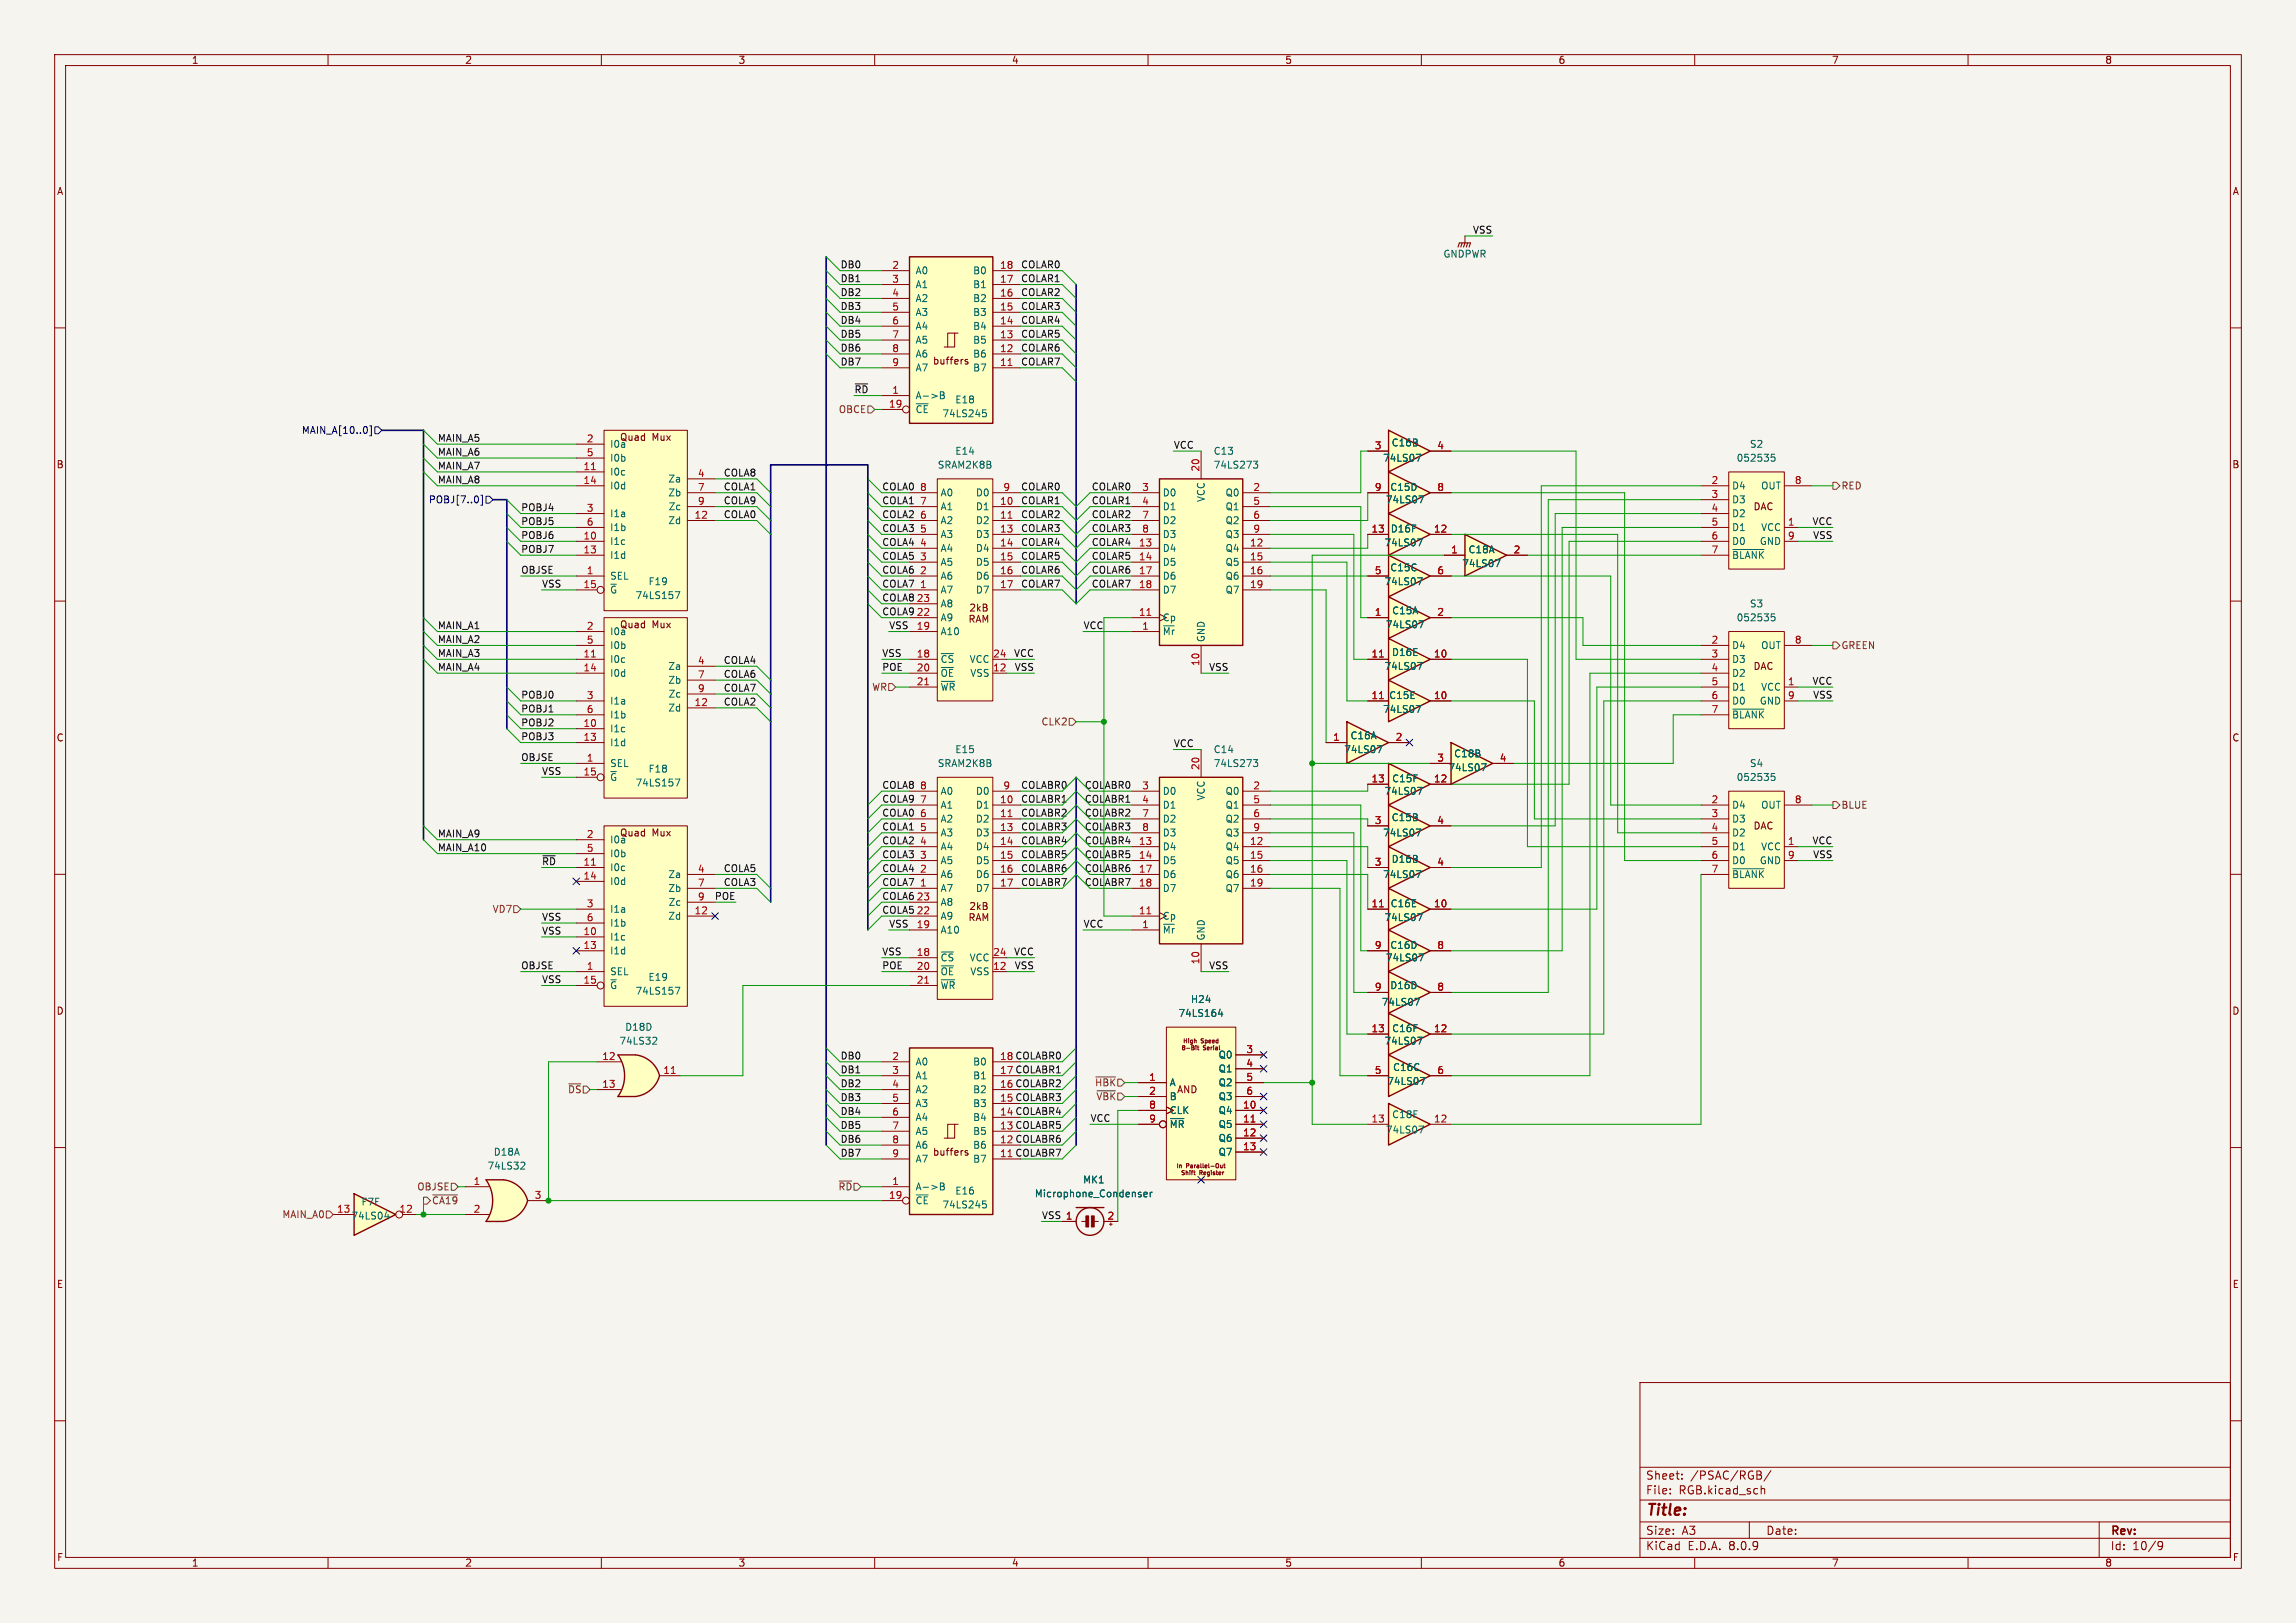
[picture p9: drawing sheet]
<svg xmlns="http://www.w3.org/2000/svg" width="420mm" height="297mm" viewBox="0 0 420 297" stroke-linecap="round" stroke-linejoin="round" font-family="sans-serif">
<defs><g id="words">
<text font-size="2.8" fill="#840000" x="301" y="277.9">Title:</text>
<g font-size="2.1" fill="#840000">
<text x="301" y="273.7">File:</text>
<text x="301" y="271">Sheet:</text>
<text x="307.1" y="273.7">RGB.kicad_sch</text>
<text x="309.2" y="271">/PSAC/RGB/</text>
<text x="301" y="281.1">Size:</text>
<text x="307.6" y="281.1">A3</text>
<text x="323" y="281.1">Date:</text>
<text x="386" y="281.3">Rev:</text>
<text x="301" y="283.9">KiCad</text>
<text x="308.7" y="283.9">E.D.A.</text>
<text x="316.3" y="283.9">8.0.9</text>
<text x="386" y="283.9">Id:</text>
<text x="390.1" y="283.9">10/9</text>
</g>
<g font-size="1.8" fill="#840000">
<text x="35" y="11.9">1</text>
<text x="85" y="11.9">2</text>
<text x="135" y="11.9">3</text>
<text x="185" y="11.9">4</text>
<text x="235" y="11.9">5</text>
<text x="285" y="11.9">6</text>
<text x="335" y="11.9">7</text>
<text x="385" y="11.9">8</text>
<text x="10.3" y="35.9">A</text>
<text x="408.3" y="35.9">A</text>
<text x="170.6" y="66.9">buffers</text>
<text x="113.3" y="80.9">Quad</text>
<text x="119.3" y="80.9">Mux</text>
<text x="10.3" y="85.9">B</text>
<text x="408.2" y="85.9">B</text>
<text x="320.7" y="93.6">DAC</text>
<text x="113.3" y="115.2">Quad</text>
<text x="119.3" y="115.2">Mux</text>
<text x="320.7" y="122.8">DAC</text>
<text x="10.3" y="135.9">C</text>
<text x="408.2" y="135.9">C</text>
<text x="113.3" y="153.3">Quad</text>
<text x="119.3" y="153.3">Mux</text>
<text x="320.7" y="152">DAC</text>
<text x="10.3" y="185.9">D</text>
<text x="408.2" y="185.9">D</text>
<text x="215.2" y="200.3">AND</text>
<text x="170.6" y="211.7">buffers</text>
<text x="10.3" y="235.9">E</text>
<text x="408.3" y="235.9">E</text>
<text x="10.3" y="285.9">F</text>
<text x="35" y="286.9">1</text>
<text x="85" y="286.9">2</text>
<text x="135" y="286.9">3</text>
<text x="185" y="286.9">4</text>
<text x="235" y="286.9">5</text>
<text x="285" y="286.9">6</text>
<text x="335" y="286.9">7</text>
<text x="385" y="286.9">8</text>
<text x="408.3" y="285.9">F</text>
</g>
<g font-size="1.8" fill="#006464">
<text x="263.9" y="47.3">GNDPWR</text>
<text x="167.4" y="50.4">A0</text>
<text x="167.4" y="52.9">A1</text>
<text x="177.9" y="52.9">B1</text>
<text x="177.9" y="50.4">B0</text>
<text x="167.4" y="55.5">A2</text>
<text x="167.4" y="58">A3</text>
<text x="177.9" y="58">B3</text>
<text x="177.9" y="55.5">B2</text>
<text x="167.4" y="60.6">A4</text>
<text x="167.4" y="63.1">A5</text>
<text x="167.4" y="65.6">A6</text>
<text x="177.9" y="65.6">B6</text>
<text x="177.9" y="63.1">B5</text>
<text x="177.9" y="60.6">B4</text>
<text x="167.4" y="68.2">A7</text>
<text x="177.9" y="68.2">B7</text>
<text x="167.4" y="73.3">A-&gt;B</text>
<text x="167.4" y="75.8">~{CE}</text>
<text x="172.3" y="76.6">74LS245</text>
<text x="174.6" y="74">E18</text>
<text x="111.5" y="82.1">I0a</text>
<text x="174.6" y="83.4">E14</text>
<text x="221.9" y="83.4">C13</text>
<text x="254.5" y="81.9">C16B</text>
<text x="320" y="82.1">S2</text>
<text x="111.5" y="87.2">I0c</text>
<text x="111.5" y="89.8">I0d</text>
<text x="111.5" y="84.7">I0b</text>
<text x="122.2" y="88.5">Za</text>
<text x="171.4" y="86">SRAM2K8B</text>
<text x="221.9" y="86">74LS273</text>
<text x="252.9" y="84.7">74LS07</text>
<text x="316.7" y="89.8">D4</text>
<text x="317.6" y="84.7">052535</text>
<text x="322.1" y="89.8">OUT</text>
<text x="111.5" y="94.8">I1a</text>
<text x="122.2" y="91">Zb</text>
<text x="122.2" y="93.6">Zc</text>
<text x="172" y="93.6">A1</text>
<text x="172" y="91">A0</text>
<text x="178.4" y="93.6">D1</text>
<text x="178.4" y="91">D0</text>
<text x="212.6" y="91">D0</text>
<text x="212.6" y="93.6">D1</text>
<text x="220.6" y="92" transform="rotate(-90 220.6 92)">VCC</text>
<text x="224.1" y="91">Q0</text>
<text x="224.1" y="93.6">Q1</text>
<text x="253.4" y="92.3">74LS07</text>
<text x="254.2" y="90">C15D</text>
<text x="316.7" y="92.3">D3</text>
<text x="316.7" y="94.8">D2</text>
<text x="111.5" y="99.9">I1c</text>
<text x="111.5" y="97.4">I1b</text>
<text x="122.2" y="96.1">Zd</text>
<text x="172" y="101.2">A4</text>
<text x="172" y="98.7">A3</text>
<text x="172" y="96.1">A2</text>
<text x="178.4" y="96.1">D2</text>
<text x="178.4" y="98.7">D3</text>
<text x="178.4" y="101.2">D4</text>
<text x="212.6" y="101.2">D4</text>
<text x="212.6" y="96.1">D2</text>
<text x="212.6" y="98.7">D3</text>
<text x="224.1" y="101.2">Q4</text>
<text x="224.1" y="96.1">Q2</text>
<text x="224.1" y="98.7">Q3</text>
<text x="253.2" y="100.2">74LS07</text>
<text x="254.3" y="97.6">D16F</text>
<text x="268.5" y="101.4">C18A</text>
<text x="316.7" y="97.4">D1</text>
<text x="316.7" y="99.9">D0</text>
<text x="321.8" y="99.9">GND</text>
<text x="322.1" y="97.4">VCC</text>
<text x="111.5" y="106.3">SEL</text>
<text x="111.5" y="102.5">I1d</text>
<text x="118.5" y="107.3">F19</text>
<text x="172" y="106.3">A6</text>
<text x="172" y="103.7">A5</text>
<text x="178.4" y="103.7">D5</text>
<text x="178.4" y="106.3">D6</text>
<text x="212.6" y="103.7">D5</text>
<text x="212.6" y="106.3">D6</text>
<text x="224.1" y="103.7">Q5</text>
<text x="224.1" y="106.3">Q6</text>
<text x="253.2" y="107.3">74LS07</text>
<text x="254.2" y="104.7">C15C</text>
<text x="267.4" y="104">74LS07</text>
<text x="316.7" y="102.5">~{BLANK}</text>
<text x="111.5" y="108.8">~{G}</text>
<text x="116.2" y="109.8">74LS157</text>
<text x="172" y="108.8">A7</text>
<text x="172" y="113.9">A9</text>
<text x="172" y="111.4">A8</text>
<text x="178.4" y="108.8">D7</text>
<text x="212.6" y="113.9">Cp</text>
<text x="212.6" y="108.8">D7</text>
<text x="224.1" y="108.8">Q7</text>
<text x="254.6" y="112.6">C15A</text>
<text x="317.6" y="113.9">052535</text>
<text x="320" y="111.4">S3</text>
<text x="111.5" y="116.4">I0a</text>
<text x="111.5" y="119">I0b</text>
<text x="172" y="116.4">A10</text>
<text x="212.6" y="116.4">~{Mr}</text>
<text x="220.6" y="117.6" transform="rotate(-90 220.6 117.6)">GND</text>
<text x="253.4" y="115.2">74LS07</text>
<text x="316.7" y="119">D4</text>
<text x="322.1" y="119">OUT</text>
<text x="111.5" y="121.5">I0c</text>
<text x="111.5" y="124.1">I0d</text>
<text x="122.2" y="122.8">Za</text>
<text x="122.2" y="125.3">Zb</text>
<text x="172" y="121.5">~{CS} VCC</text>
<text x="172" y="124.1">~{OE} VSS</text>
<text x="253.2" y="122.8">74LS07</text>
<text x="254.5" y="120.2">D16E</text>
<text x="316.7" y="121.5">D3</text>
<text x="316.7" y="124.1">D2</text>
<text x="111.5" y="129.1">I1a</text>
<text x="111.5" y="131.7">I1b</text>
<text x="122.2" y="130.4">Zd</text>
<text x="122.2" y="127.9">Zc</text>
<text x="172" y="126.6">~{WR}</text>
<text x="252.9" y="130.7">74LS07</text>
<text x="254" y="128.1">C15E</text>
<text x="316.7" y="126.6">D1</text>
<text x="316.7" y="129.1">D0</text>
<text x="316.7" y="131.7">~{BLANK}</text>
<text x="321.8" y="129.1">GND</text>
<text x="322.1" y="126.6">VCC</text>
<text x="111.5" y="134.2">I1c</text>
<text x="111.5" y="136.8">I1d</text>
<text x="246.9" y="135.5">C16A</text>
<text x="111.5" y="140.6">SEL</text>
<text x="111.5" y="143.1">~{G}</text>
<text x="118.5" y="141.6">F18</text>
<text x="171.4" y="140.6">SRAM2K8B</text>
<text x="174.6" y="138">E15</text>
<text x="221.9" y="140.6">74LS273</text>
<text x="221.9" y="138">C14</text>
<text x="245.8" y="138">74LS07</text>
<text x="254.6" y="143.4">C15F</text>
<text x="264.8" y="141.3">74LS07</text>
<text x="265.9" y="138.8">C18B</text>
<text x="317.6" y="143.1">052535</text>
<text x="320" y="140.6">S4</text>
<text x="116.2" y="144.1">74LS157</text>
<text x="172" y="148.2">A1</text>
<text x="172" y="145.6">A0</text>
<text x="178.4" y="148.2">D1</text>
<text x="178.4" y="145.6">D0</text>
<text x="212.6" y="145.6">D0</text>
<text x="212.6" y="148.2">D1</text>
<text x="220.6" y="146.6" transform="rotate(-90 220.6 146.6)">VCC</text>
<text x="224.1" y="145.6">Q0</text>
<text x="224.1" y="148.2">Q1</text>
<text x="253.2" y="145.6">74LS07</text>
<text x="316.7" y="148.2">D4</text>
<text x="322.1" y="148.2">OUT</text>
<text x="111.5" y="154.5">I0a</text>
<text x="172" y="155.8">A4</text>
<text x="172" y="153.3">A3</text>
<text x="172" y="150.7">A2</text>
<text x="178.4" y="150.7">D2</text>
<text x="178.4" y="153.3">D3</text>
<text x="178.4" y="155.8">D4</text>
<text x="212.6" y="155.8">D4</text>
<text x="212.6" y="150.7">D2</text>
<text x="212.6" y="153.3">D3</text>
<text x="224.1" y="155.8">Q4</text>
<text x="224.1" y="150.7">Q2</text>
<text x="224.1" y="153.3">Q3</text>
<text x="252.9" y="153.3">74LS07</text>
<text x="254.5" y="150.5">C15B</text>
<text x="316.7" y="150.7">D3</text>
<text x="316.7" y="153.3">D2</text>
<text x="316.7" y="155.8">D1</text>
<text x="322.1" y="155.8">VCC</text>
<text x="111.5" y="159.6">I0c</text>
<text x="111.5" y="157.1">I0b</text>
<text x="122.2" y="160.9">Za</text>
<text x="172" y="160.9">A6</text>
<text x="172" y="158.3">A5</text>
<text x="178.4" y="158.3">D5</text>
<text x="178.4" y="160.9">D6</text>
<text x="212.6" y="158.3">D5</text>
<text x="212.6" y="160.9">D6</text>
<text x="224.1" y="158.3">Q5</text>
<text x="224.1" y="160.9">Q6</text>
<text x="252.9" y="160.9">74LS07</text>
<text x="254.5" y="158.1">D16B</text>
<text x="316.7" y="158.3">D0</text>
<text x="316.7" y="160.9">~{BLANK}</text>
<text x="321.8" y="158.3">GND</text>
<text x="111.5" y="162.2">I0d</text>
<text x="111.5" y="167.2">I1a</text>
<text x="122.2" y="163.4">Zb</text>
<text x="122.2" y="166">Zc</text>
<text x="172" y="163.4">A7</text>
<text x="172" y="166">A8</text>
<text x="178.4" y="163.4">D7</text>
<text x="212.6" y="163.4">D7</text>
<text x="224.1" y="163.4">Q7</text>
<text x="254.3" y="166.2">C16E</text>
<text x="111.5" y="172.3">I1c</text>
<text x="111.5" y="169.8">I1b</text>
<text x="122.2" y="168.5">Zd</text>
<text x="172" y="171">A10</text>
<text x="172" y="168.5">A9</text>
<text x="212.6" y="171">~{Mr}</text>
<text x="212.6" y="168.5">Cp</text>
<text x="220.6" y="172.2" transform="rotate(-90 220.6 172.2)">GND</text>
<text x="253.2" y="168.8">74LS07</text>
<text x="254.2" y="173.8">C16D</text>
<text x="111.5" y="178.7">SEL</text>
<text x="111.5" y="174.9">I1d</text>
<text x="118.5" y="179.7">E19</text>
<text x="172" y="176.1">~{CS} VCC</text>
<text x="172" y="178.7">~{OE} VSS</text>
<text x="253.4" y="176.1">74LS07</text>
<text x="111.5" y="181.2">~{G}</text>
<text x="116.2" y="182.2">74LS157</text>
<text x="172" y="181.2">~{WR}</text>
<text x="217.7" y="183.7">H24</text>
<text x="252.6" y="184.3">74LS07</text>
<text x="254.2" y="181.2">D16D</text>
<text x="113.2" y="191.4">74LS32</text>
<text x="114.3" y="188.8">D18D</text>
<text x="215.5" y="186.3">74LS164</text>
<text x="253.2" y="191.4">74LS07</text>
<text x="254.6" y="189.1">C16F</text>
<text x="167.4" y="195.2">A0</text>
<text x="167.4" y="197.7">A1</text>
<text x="177.9" y="197.7">B1</text>
<text x="177.9" y="195.2">B0</text>
<text x="222.8" y="193.9">Q0</text>
<text x="222.8" y="196.4">Q1</text>
<text x="254.7" y="196.2">C16C</text>
<text x="167.4" y="200.3">A2</text>
<text x="167.4" y="202.8">A3</text>
<text x="177.9" y="202.8">B3</text>
<text x="177.9" y="200.3">B2</text>
<text x="213.9" y="199">A</text>
<text x="213.9" y="201.5">B</text>
<text x="222.8" y="199">Q2</text>
<text x="222.8" y="201.5">Q3</text>
<text x="253.7" y="198.7">74LS07</text>
<text x="167.4" y="205.3">A4</text>
<text x="167.4" y="207.9">A5</text>
<text x="177.9" y="207.9">B5</text>
<text x="177.9" y="205.3">B4</text>
<text x="213.9" y="204.1">CLK</text>
<text x="213.9" y="206.6">~{MR}</text>
<text x="222.8" y="204.1">Q4</text>
<text x="222.8" y="206.6">Q5</text>
<text x="222.8" y="209.1">Q6</text>
<text x="253.4" y="207.6">74LS07</text>
<text x="254.6" y="204.8">C18F</text>
<text x="89.1" y="214.2">74LS32</text>
<text x="90.2" y="211.7">D18A</text>
<text x="167.4" y="210.4">A6</text>
<text x="167.4" y="213">A7</text>
<text x="177.9" y="213">B7</text>
<text x="177.9" y="210.4">B6</text>
<text x="222.8" y="211.7">Q7</text>
<text x="66" y="220.8">F7F</text>
<text x="167.4" y="218">A-&gt;B</text>
<text x="167.4" y="220.6">~{CE}</text>
<text x="172.3" y="221.3">74LS245</text>
<text x="174.6" y="218.8">E16</text>
<text x="189.2" y="219.3">Microphone_Condenser</text>
<text x="198" y="216.8">MK1</text>
<text x="64.2" y="223.4">74LS04</text>
</g>
<g font-size="1.8" fill="#0f0f0f">
<text x="269.3" y="42.8">VSS</text>
<text x="153.7" y="49.2">DB0</text>
<text x="153.7" y="51.7">DB1</text>
<text x="186.7" y="49.2">COLAR0</text>
<text x="186.7" y="51.7">COLAR1</text>
<text x="153.7" y="59.3">DB4</text>
<text x="153.7" y="56.8">DB3</text>
<text x="153.7" y="54.3">DB2</text>
<text x="186.7" y="54.3">COLAR2</text>
<text x="186.7" y="56.8">COLAR3</text>
<text x="186.7" y="59.3">COLAR4</text>
<text x="153.7" y="61.9">DB5</text>
<text x="153.7" y="64.4">DB6</text>
<text x="186.7" y="64.4">COLAR6</text>
<text x="186.7" y="61.9">COLAR5</text>
<text x="153.7" y="67">DB7</text>
<text x="186.7" y="67">COLAR7</text>
<text x="156.2" y="72">~{RD}</text>
<text x="80" y="80.9">MAIN_A5</text>
<text x="80" y="83.5">MAIN_A6</text>
<text x="214.6" y="82.2">VCC</text>
<text x="80" y="88.6">MAIN_A8</text>
<text x="80" y="86">MAIN_A7</text>
<text x="132.3" y="87.3">COLA8</text>
<text x="132.3" y="89.8">COLA1</text>
<text x="161.3" y="89.8">COLA0</text>
<text x="186.7" y="89.8">COLAR0</text>
<text x="199.6" y="89.8">COLAR0</text>
<text x="95.2" y="93.6">POBJ4</text>
<text x="132.3" y="92.4">COLA9</text>
<text x="132.3" y="94.9">COLA0</text>
<text x="161.3" y="94.9">COLA2</text>
<text x="161.3" y="92.4">COLA1</text>
<text x="186.7" y="92.4">COLAR1</text>
<text x="186.7" y="94.9">COLAR2</text>
<text x="199.6" y="92.4">COLAR1</text>
<text x="199.6" y="94.9">COLAR2</text>
<text x="95.2" y="101.3">POBJ7</text>
<text x="95.2" y="98.7">POBJ6</text>
<text x="95.2" y="96.2">POBJ5</text>
<text x="161.3" y="97.4">COLA3</text>
<text x="161.3" y="100">COLA4</text>
<text x="186.7" y="97.4">COLAR3</text>
<text x="186.7" y="100">COLAR4</text>
<text x="199.6" y="100">COLAR4</text>
<text x="199.6" y="97.4">COLAR3</text>
<text x="331.4" y="96.2">VCC</text>
<text x="331.6" y="98.7">VSS</text>
<text x="95.2" y="105.1">OBJSE</text>
<text x="99.1" y="107.6">VSS</text>
<text x="161.3" y="105.1">COLA6</text>
<text x="161.3" y="107.6">COLA7</text>
<text x="161.3" y="102.5">COLA5</text>
<text x="186.7" y="105.1">COLAR6</text>
<text x="186.7" y="107.6">COLAR7</text>
<text x="186.7" y="102.5">COLAR5</text>
<text x="199.6" y="107.6">COLAR7</text>
<text x="199.6" y="105.1">COLAR6</text>
<text x="199.6" y="102.5">COLAR5</text>
<text x="161.3" y="112.7">COLA9</text>
<text x="161.3" y="110.1">COLA8</text>
<text x="167.6" y="112.8">22</text>
<text x="167.6" y="110.2">23</text>
<text x="80" y="115.2">MAIN_A1</text>
<text x="80" y="117.8">MAIN_A2</text>
<text x="162.6" y="115.2">VSS</text>
<text x="198.1" y="115.2">VCC</text>
<text x="80" y="120.3">MAIN_A3</text>
<text x="80" y="122.8">MAIN_A4</text>
<text x="132.3" y="124.1">COLA6</text>
<text x="132.3" y="121.6">COLA4</text>
<text x="161.3" y="122.8">POE</text>
<text x="161.3" y="120.3">VSS</text>
<text x="185.4" y="120.3">VCC</text>
<text x="185.5" y="122.8">VSS</text>
<text x="221.1" y="122.8">VSS</text>
<text x="331.4" y="125.4">VCC</text>
<text x="95.2" y="130.5">POBJ1</text>
<text x="95.2" y="127.9">POBJ0</text>
<text x="132.3" y="129.2">COLA2</text>
<text x="132.3" y="126.7">COLA7</text>
<text x="331.6" y="127.9">VSS</text>
<text x="95.2" y="135.5">POBJ3</text>
<text x="95.2" y="133">POBJ2</text>
<text x="214.6" y="136.8">VCC</text>
<text x="95.2" y="139.4">OBJSE</text>
<text x="99.1" y="141.9">VSS</text>
<text x="161.3" y="149.5">COLA0</text>
<text x="161.3" y="147">COLA9</text>
<text x="161.3" y="144.4">COLA8</text>
<text x="186.7" y="149.5">COLABR2</text>
<text x="186.7" y="147">COLABR1</text>
<text x="186.7" y="144.4">COLABR0</text>
<text x="198.3" y="149.5">COLABR2</text>
<text x="198.3" y="147">COLABR1</text>
<text x="198.3" y="144.4">COLABR0</text>
<text x="80" y="153.3">MAIN_A9</text>
<text x="80" y="155.9">MAIN_A10</text>
<text x="161.3" y="154.6">COLA2</text>
<text x="161.3" y="152.1">COLA1</text>
<text x="186.7" y="154.6">COLABR4</text>
<text x="186.7" y="152.1">COLABR3</text>
<text x="198.3" y="154.6">COLABR4</text>
<text x="198.3" y="152.1">COLABR3</text>
<text x="331.4" y="154.6">VCC</text>
<text x="99.1" y="158.4">~{RD}</text>
<text x="132.3" y="159.7">COLA5</text>
<text x="161.3" y="157.1">COLA3</text>
<text x="161.3" y="159.7">COLA4</text>
<text x="186.7" y="159.7">COLABR6</text>
<text x="186.7" y="157.1">COLABR5</text>
<text x="198.3" y="157.1">COLABR5</text>
<text x="198.3" y="159.7">COLABR6</text>
<text x="331.6" y="157.1">VSS</text>
<text x="130.7" y="164.8">POE</text>
<text x="132.3" y="162.2">COLA3</text>
<text x="161.3" y="162.2">COLA7</text>
<text x="161.3" y="167.3">COLA5</text>
<text x="161.3" y="164.8">COLA6</text>
<text x="167.6" y="167.4">22</text>
<text x="167.6" y="164.8">23</text>
<text x="186.7" y="162.2">COLABR7</text>
<text x="198.3" y="162.2">COLABR7</text>
<text x="99.1" y="171.1">VSS</text>
<text x="99.1" y="168.6">VSS</text>
<text x="162.6" y="169.8">VSS</text>
<text x="198.1" y="169.8">VCC</text>
<text x="95.2" y="177.5">OBJSE</text>
<text x="99.1" y="180">VSS</text>
<text x="161.3" y="174.9">VSS</text>
<text x="161.3" y="177.5">POE</text>
<text x="185.4" y="174.9">VCC</text>
<text x="185.5" y="177.5">VSS</text>
<text x="221.1" y="177.5">VSS</text>
<text x="153.7" y="194">DB0</text>
<text x="153.7" y="196.5">DB1</text>
<text x="182.8" y="196.6">17 COLABR1</text>
<text x="182.8" y="194.1">18 COLABR0</text>
<text x="153.7" y="199">DB2</text>
<text x="153.7" y="201.6">DB3</text>
<text x="182.8" y="201.7">15 COLABR3</text>
<text x="182.8" y="199.1">16 COLABR2</text>
<text x="153.7" y="209.2">DB6</text>
<text x="153.7" y="206.7">DB5</text>
<text x="153.7" y="204.1">DB4</text>
<text x="182.8" y="209.3">12 COLABR6</text>
<text x="182.8" y="206.8">13 COLABR5</text>
<text x="182.8" y="204.2">14 COLABR4</text>
<text x="199.4" y="205.4">VCC</text>
<text x="153.7" y="211.7">DB7</text>
<text x="182.8" y="211.8">11 COLABR7</text>
<text x="190.5" y="223.2">VSS 1</text>
</g>
<g font-size="1.8" fill="#a90000">
<text x="163.1" y="49.3">2</text>
<text x="163.1" y="51.8">3</text>
<text x="182.8" y="51.8">17</text>
<text x="182.8" y="49.3">18</text>
<text x="163.1" y="54.4">4</text>
<text x="163.1" y="56.9">5</text>
<text x="163.1" y="59.4">6</text>
<text x="182.8" y="59.4">14</text>
<text x="182.8" y="56.9">15</text>
<text x="182.8" y="54.4">16</text>
<text x="163.1" y="62">7</text>
<text x="163.1" y="64.5">8</text>
<text x="182.8" y="64.5">12</text>
<text x="182.8" y="62">13</text>
<text x="163.1" y="67.1">9</text>
<text x="182.8" y="67.1">11</text>
<text x="162.5" y="74.7">19</text>
<text x="163.1" y="72.1">1</text>
<text x="107.2" y="81">2</text>
<text x="107.2" y="83.6">5</text>
<text x="251.4" y="82.3">3</text>
<text x="262.8" y="82.3">4</text>
<text x="106.6" y="86.1">11</text>
<text x="106.6" y="88.6">14</text>
<text x="127.6" y="87.4">4</text>
<text x="127.6" y="89.9">7</text>
<text x="168.2" y="89.9">8</text>
<text x="183.4" y="89.9">9</text>
<text x="208.8" y="89.9">3</text>
<text x="219.5" y="86.4" transform="rotate(-90 219.5 86.4)">20</text>
<text x="229.2" y="89.9">2</text>
<text x="251.4" y="89.9">9</text>
<text x="262.8" y="89.9">8</text>
<text x="313" y="88.6">2</text>
<text x="328.2" y="88.6">8</text>
<text x="107.2" y="93.7">3</text>
<text x="127" y="95">12</text>
<text x="127.6" y="92.5">9</text>
<text x="168.2" y="95">6</text>
<text x="168.2" y="92.5">7</text>
<text x="182.8" y="92.5">10</text>
<text x="182.8" y="95">11</text>
<text x="208.8" y="92.5">4</text>
<text x="208.8" y="95">7</text>
<text x="229.2" y="92.5">5</text>
<text x="229.2" y="95">6</text>
<text x="313" y="91.2">3</text>
<text x="313" y="93.7">4</text>
<text x="106.6" y="98.8">10</text>
<text x="106.6" y="101.3">13</text>
<text x="107.2" y="96.3">6</text>
<text x="168.2" y="100.1">4</text>
<text x="168.2" y="97.5">5</text>
<text x="182.8" y="97.5">13</text>
<text x="182.8" y="100.1">14</text>
<text x="208.2" y="100.1">13</text>
<text x="208.8" y="97.5">8</text>
<text x="228.6" y="100.1">12</text>
<text x="229.2" y="97.5">9</text>
<text x="250.8" y="97.5">13</text>
<text x="262.2" y="97.5">12</text>
<text x="265.4" y="101.3">1</text>
<text x="276.8" y="101.3">2</text>
<text x="313" y="96.3">5</text>
<text x="313" y="98.8">6</text>
<text x="313" y="101.3">7</text>
<text x="327" y="96.3">1</text>
<text x="327" y="98.8">9</text>
<text x="106.6" y="107.7">15</text>
<text x="107.2" y="105.2">1</text>
<text x="168.2" y="107.7">1</text>
<text x="168.2" y="105.2">2</text>
<text x="168.2" y="102.6">3</text>
<text x="182.8" y="102.6">15</text>
<text x="182.8" y="105.2">16</text>
<text x="182.8" y="107.7">17</text>
<text x="208.2" y="102.6">14</text>
<text x="208.2" y="105.2">17</text>
<text x="208.2" y="107.7">18</text>
<text x="228.6" y="102.6">15</text>
<text x="228.6" y="105.2">16</text>
<text x="228.6" y="107.7">19</text>
<text x="251.4" y="105.2">5</text>
<text x="262.8" y="105.2">6</text>
<text x="208.2" y="112.8">11</text>
<text x="251.4" y="112.8">1</text>
<text x="262.8" y="112.8">2</text>
<text x="107.2" y="115.3">2</text>
<text x="107.2" y="117.9">5</text>
<text x="167.6" y="115.3">19</text>
<text x="208.8" y="115.3">1</text>
<text x="313" y="117.9">2</text>
<text x="328.2" y="117.9">8</text>
<text x="106.6" y="120.4">11</text>
<text x="106.6" y="122.9">14</text>
<text x="127.6" y="121.7">4</text>
<text x="127.6" y="124.2">7</text>
<text x="167.6" y="120.4">18</text>
<text x="167.6" y="122.9">20</text>
<text x="167.6" y="125.5">21</text>
<text x="181.6" y="122.9">12</text>
<text x="181.6" y="120.4">24</text>
<text x="219.5" y="122" transform="rotate(-90 219.5 122)">10</text>
<text x="250.8" y="120.4">11</text>
<text x="262.2" y="120.4">10</text>
<text x="313" y="120.4">3</text>
<text x="313" y="122.9">4</text>
<text x="313" y="125.5">5</text>
<text x="327" y="125.5">1</text>
<text x="107.2" y="128">3</text>
<text x="107.2" y="130.6">6</text>
<text x="127" y="129.3">12</text>
<text x="127.6" y="126.7">9</text>
<text x="250.8" y="128">11</text>
<text x="262.2" y="128">10</text>
<text x="313" y="128">6</text>
<text x="313" y="130.6">7</text>
<text x="327" y="128">9</text>
<text x="106.6" y="133.1">10</text>
<text x="106.6" y="135.6">13</text>
<text x="243.8" y="135.6">1</text>
<text x="255.2" y="135.6">2</text>
<text x="106.6" y="142">15</text>
<text x="107.2" y="139.4">1</text>
<text x="219.5" y="141" transform="rotate(-90 219.5 141)">20</text>
<text x="250.8" y="143.3">13</text>
<text x="262.2" y="143.3">12</text>
<text x="262.8" y="139.4">3</text>
<text x="274.2" y="139.4">4</text>
<text x="168.2" y="149.6">6</text>
<text x="168.2" y="147.1">7</text>
<text x="168.2" y="144.5">8</text>
<text x="182.8" y="147.1">10</text>
<text x="182.8" y="149.6">11</text>
<text x="183.4" y="144.5">9</text>
<text x="208.8" y="144.5">3</text>
<text x="208.8" y="147.1">4</text>
<text x="208.8" y="149.6">7</text>
<text x="229.2" y="144.5">2</text>
<text x="229.2" y="147.1">5</text>
<text x="229.2" y="149.6">6</text>
<text x="313" y="147.1">2</text>
<text x="313" y="149.6">3</text>
<text x="328.2" y="147.1">8</text>
<text x="107.2" y="153.4">2</text>
<text x="107.2" y="156">5</text>
<text x="168.2" y="154.7">4</text>
<text x="168.2" y="152.1">5</text>
<text x="182.8" y="152.1">13</text>
<text x="182.8" y="154.7">14</text>
<text x="208.2" y="154.7">13</text>
<text x="208.8" y="152.1">8</text>
<text x="228.6" y="154.7">12</text>
<text x="229.2" y="152.1">9</text>
<text x="251.4" y="150.9">3</text>
<text x="262.8" y="150.9">4</text>
<text x="313" y="152.1">4</text>
<text x="313" y="154.7">5</text>
<text x="327" y="154.7">1</text>
<text x="106.6" y="158.5">11</text>
<text x="106.6" y="161">14</text>
<text x="127.6" y="159.8">4</text>
<text x="168.2" y="159.8">2</text>
<text x="168.2" y="157.2">3</text>
<text x="182.8" y="157.2">15</text>
<text x="182.8" y="159.8">16</text>
<text x="208.2" y="157.2">14</text>
<text x="208.2" y="159.8">17</text>
<text x="228.6" y="157.2">15</text>
<text x="228.6" y="159.8">16</text>
<text x="251.4" y="158.5">3</text>
<text x="262.8" y="158.5">4</text>
<text x="313" y="157.2">6</text>
<text x="313" y="159.8">7</text>
<text x="327" y="157.2">9</text>
<text x="107.2" y="166.1">3</text>
<text x="127" y="167.4">12</text>
<text x="127.6" y="162.3">7</text>
<text x="127.6" y="164.8">9</text>
<text x="168.2" y="162.3">1</text>
<text x="182.8" y="162.3">17</text>
<text x="208.2" y="167.4">11</text>
<text x="208.2" y="162.3">18</text>
<text x="228.6" y="162.3">19</text>
<text x="250.8" y="166.1">11</text>
<text x="262.2" y="166.1">10</text>
<text x="106.6" y="171.2">10</text>
<text x="106.6" y="173.7">13</text>
<text x="107.2" y="168.7">6</text>
<text x="167.6" y="169.9">19</text>
<text x="208.8" y="169.9">1</text>
<text x="251.4" y="173.7">9</text>
<text x="262.8" y="173.7">8</text>
<text x="107.2" y="177.5">1</text>
<text x="167.6" y="175">18</text>
<text x="167.6" y="177.5">20</text>
<text x="181.6" y="177.5">12</text>
<text x="181.6" y="175">24</text>
<text x="219.5" y="176.6" transform="rotate(-90 219.5 176.6)">10</text>
<text x="106.6" y="180.1">15</text>
<text x="167.6" y="180.1">21</text>
<text x="251.4" y="181.4">9</text>
<text x="262.8" y="181.4">8</text>
<text x="250.8" y="189">13</text>
<text x="262.2" y="189">12</text>
<text x="110.1" y="194.1">12</text>
<text x="121.2" y="196.6">11</text>
<text x="163.1" y="194.1">2</text>
<text x="163.1" y="196.6">3</text>
<text x="210.1" y="197.9">1</text>
<text x="227.9" y="192.8">3</text>
<text x="227.9" y="195.3">4</text>
<text x="227.9" y="197.9">5</text>
<text x="251.4" y="196.6">5</text>
<text x="262.8" y="196.6">6</text>
<text x="110.1" y="199.1">13</text>
<text x="163.1" y="199.1">4</text>
<text x="163.1" y="201.7">5</text>
<text x="210.1" y="200.4">2</text>
<text x="210.1" y="202.9">8</text>
<text x="227.3" y="202.9">10</text>
<text x="227.9" y="200.4">6</text>
<text x="163.1" y="204.2">6</text>
<text x="163.1" y="206.8">7</text>
<text x="163.1" y="209.3">8</text>
<text x="210.1" y="205.5">9</text>
<text x="227.3" y="205.5">11</text>
<text x="227.3" y="208">12</text>
<text x="250.8" y="205.5">13</text>
<text x="262.2" y="205.5">12</text>
<text x="163.1" y="211.8">9</text>
<text x="227.3" y="210.6">13</text>
<text x="61.6" y="222">13</text>
<text x="73" y="222">12</text>
<text x="86.5" y="216.9">1</text>
<text x="86.5" y="222">2</text>
<text x="97.7" y="219.5">3</text>
<text x="162.5" y="219.5">19</text>
<text x="163.1" y="216.9">1</text>
<text x="194.9" y="223.3">1</text>
<text x="202.5" y="223.3">2</text>
</g>
<g font-size="1.8" fill="#725600">
<text x="153.3" y="75.8">OBCE</text>
<text x="336.7" y="89.8">RED</text>
<text x="336.7" y="119">GREEN</text>
<text x="159.4" y="126.6">WR</text>
<text x="190.4" y="132.9">CLK2</text>
<text x="336.7" y="148.2">BLUE</text>
<text x="90" y="167.2">VD7</text>
<text x="103.8" y="200.3">~{DS}</text>
<text x="200.2" y="199">~{HBK}</text>
<text x="200.4" y="201.5">~{VBK}</text>
<text x="76.2" y="218">OBJSE</text>
<text x="78.9" y="220.6">~{CA19}</text>
<text x="153.3" y="218">~{RD}</text>
<text x="51.6" y="223.1">MAIN_A0</text>
</g>
<g font-size="1.8" fill="#000084">
<text x="55.1" y="79.6">MAIN_A[10..0]</text>
<text x="78.3" y="92.3">POBJ[7..0]</text>
</g>
<g font-size="1.1" fill="#840000">
<text x="216.4" y="191">High</text>
<text x="219.6" y="191">Speed</text>
<text x="216.1" y="192.3">8-Bit</text>
<text x="220" y="192.3">Serial</text>
<text x="215.2" y="213.9">In</text>
<text x="216.1" y="215.2">Shift</text>
<text x="216.9" y="213.9">Parallel-Out</text>
<text x="219.5" y="215.2">Register</text>
</g>
</g></defs>
<path d="M0 0h420v297h-420z" fill="#f5f4ef" stroke="#f5f4ef" stroke-width=".18"/>
<g fill="none" stroke="#840000" stroke-width=".18">
<path d="M10 10h400v277h-400zM12 12h396v273h-396zM60 10v2M110 10v2M160 10v2M210 10v2M260 10v2M310 10v2M360 10v2M10 60h2M408 60h2M10 110h2"/>
<path d="M408 110h2M10 160h2M408 160h2M10 210h2M408 210h2M300 253h108v32h-108zM10 260h2M300 278.5h108M300 274.5h108M300 268.5h108M305.5 273.2v.2M305.5 272.5v.1"/>
<path d="M307.7 270.5v.2M307.7 269.8v.1M320 278.5v3M321.9 269.2l.3 .3-.1 .3-.2 .1a.4 .4 0 0 1 .3 .4 .4 .4 0 0 1-.3 .4h-.5M322.2 271.9v1.5M322.2 272.5l.2-.1 .3 .1 .1 .9M323.9 269.1l-1.2 1.9M384 278.5v6.5M408 260h2M60 285v2M110 285v2M160 285v2"/>
<path d="M210 285v2M260 285v2M300 281.5h108M310 285v2M360 285v2M394.7 282.4l.3-.3 .5 .1a.99 .99 0 0 1-.3 1.4h-.3M394.7 282.7l.3 .3h.3l.3-.3"/>
</g>
<path d="M265.4 135.9l7.6 3.8-7.6 3.8z" fill="#ffffc2"/>
<path d="M265.4 135.9l7.6 3.8-7.6 3.8z" fill="none" stroke="#840000" stroke-width=".25"/>
<path d="M261.6 139.7h3.8M273 139.7h3.9" fill="none" stroke="#840000" stroke-width=".18"/>
<path d="M271 139.8h.8l-.5 1.2" fill="none" stroke="#006464" stroke-width=".18"/>
<path d="M254 139.7l7.6 3.8-7.6 3.8z" fill="#ffffc2"/>
<path d="M254 139.7l7.6 3.8-7.6 3.8z" fill="none" stroke="#840000" stroke-width=".25"/>
<path d="M250.2 143.5h3.8M261.6 143.5h3.8" fill="none" stroke="#840000" stroke-width=".18"/>
<path d="M259.3 144.1h.9l-.6 1.3" fill="none" stroke="#006464" stroke-width=".18"/>
<path d="M246.4 132.1l7.6 3.8-7.6 3.8z" fill="#ffffc2"/>
<path d="M246.4 132.1l7.6 3.8-7.6 3.8z" fill="none" stroke="#840000" stroke-width=".25"/>
<path d="M242.6 135.9h3.8M254 135.9h3.8" fill="none" stroke="#840000" stroke-width=".18"/>
<path d="M251.9 136.5h.9l-.6 1.2" fill="none" stroke="#006464" stroke-width=".18"/>
<path d="M254 147.3l7.6 3.8-7.6 3.8z" fill="#ffffc2"/>
<path d="M254 147.3l7.6 3.8-7.6 3.8z" fill="none" stroke="#840000" stroke-width=".25"/>
<path d="M250.2 151.1h3.8M261.6 151.1h3.8" fill="none" stroke="#840000" stroke-width=".18"/>
<path d="M259 151.7h.9l-.5 1.3" fill="none" stroke="#006464" stroke-width=".18"/>
<path d="M254 116.8l7.6 3.9-7.6 3.8z" fill="#ffffc2"/>
<path d="M254 116.8l7.6 3.9-7.6 3.8z" fill="none" stroke="#840000" stroke-width=".25"/>
<path d="M250.2 120.7h3.8M261.6 120.7h3.8" fill="none" stroke="#840000" stroke-width=".18"/>
<path d="M252.3 120.2h.8" fill="none" stroke="#a90000" stroke-width=".18"/>
<path d="M259.3 121.2h.9l-.6 1.3" fill="none" stroke="#006464" stroke-width=".18"/>
<path d="M110.5 78.7h15.2v33.1h-15.2z" fill="#ffffc2"/>
<g fill="none" stroke="#840000" stroke-width=".18">
<path d="M110.5 78.7h15.2v33.1h-15.2zM105.4 99.1h5.1M105.4 86.4h5.1M105.4 88.9h5.1M105.4 81.3h5.1M105.4 94h5.1M105.4 83.8h5.1M105.4 96.5h5.1M125.7 95.3h5.1M125.7 87.6h5.1M125.7 90.2h5.1M125.7 92.7h5.1"/>
<path d="M105.4 105.4h5.1M105.4 101.6h5.1M105.4 108h3.8"/>
<circle cx="109.9" cy="107.9" r=".63"/>
</g>
<path d="M108.2 85.9h.7" fill="none" stroke="#a90000" stroke-width=".18"/>
<path d="M123.5 108.3h.9l-.6 1.2" fill="none" stroke="#006464" stroke-width=".18"/>
<path d="M64.8 218.4l7.6 3.8-7.6 3.9z" fill="#ffffc2"/>
<path d="M64.8 218.4l7.6 3.8-7.6 3.9z" fill="none" stroke="#840000" stroke-width=".25"/>
<g fill="none" stroke="#840000" stroke-width=".18">
<path d="M61 222.2h3.8M73.7 222.2h2.5"/>
<circle cx="73" cy="222.2" r=".63"/>
</g>
<path d="M70.4 222.7h.8M71 222.2v.9" fill="none" stroke="#006464" stroke-width=".18"/>
<path d="M91.5 218.4l5 1.3a5.2 5.2 0 0 1-4.4 3.8z" fill="#ffffc2" stroke="#ffffc2" stroke-width=".18"/>
<path d="M88.9 215.9h3.2M88.9 223.5h3.2" fill="none" stroke="#ffffc2" stroke-width=".18"/>
<path d="M88.9 215.9h3.2v7.6h-3.2a6.7 6.7 0 0 0 0-7.6z" fill="#ffffc2"/>
<path d="M92.1 215.9a5.1 5.1 0 0 1 4.4 3.8l-5 1.3z" fill="#ffffc2" stroke="#ffffc2" stroke-width=".18"/>
<path d="M92.1 215.9h-3.2a6.6 6.6 0 0 1 0 7.6h3.2M92.1 215.9a5.1 5.1 0 0 1 4.4 3.8 5.2 5.2 0 0 1-4.4 3.8" fill="none" stroke="#840000" stroke-width=".25"/>
<path d="M85.1 217.2h4.3M96.5 219.7h3.8M85.1 222.2h4.3" fill="none" stroke="#840000" stroke-width=".18"/>
<path d="M95.5 212.7h.4l.1 .3-.8 .9h.8" fill="none" stroke="#006464" stroke-width=".18"/>
<path d="M212.1 142.2h15.2v30.5h-15.2z" fill="#ffffc2"/>
<path d="M212.1 142.2h15.2v30.5h-15.2z" fill="none" stroke="#840000" stroke-width=".25"/>
<g fill="none" stroke="#840000" stroke-width=".18">
<path d="M219.7 137.2v5M207 154.9h5.1M207 157.5h5.1M207 144.8h5.1M207 147.3h5.1M207 149.9h5.1M207 152.4h5.1M227.3 154.9h5.1M227.3 157.5h5.1M227.3 144.8h5.1M227.3 147.3h5.1M227.3 149.9h5.1"/>
<path d="M227.3 152.4h5.1M207 170.2h5.1M207 167.6h5.1M207 160h5.1M207 162.6h5.1M219.7 172.7v5.1M227.3 160h5.1M227.3 162.6h5.1"/>
</g>
<path d="M209.8 167.2h.7" fill="none" stroke="#a90000" stroke-width=".18"/>
<path d="M229.3 139h.8l-.5 .5 .4 .1 .1 .4-.3 .3h-.3" fill="none" stroke="#006464" stroke-width=".18"/>
<path d="M110.5 113h15.2v33.1h-15.2z" fill="#ffffc2"/>
<g fill="none" stroke="#840000" stroke-width=".18">
<path d="M105.4 115.6h5.1M105.4 118.1h5.1M110.5 113h15.2v33.1h-15.2zM105.4 139.7h5.1M105.4 133.4h5.1M105.4 120.7h5.1M105.4 135.9h5.1M105.4 123.2h5.1M105.4 128.3h5.1M105.4 130.8h5.1M125.7 129.5h5.1M125.7 121.9h5.1"/>
<path d="M125.7 124.5h5.1M125.7 127h5.1M105.4 142.2h3.8"/>
<circle cx="109.9" cy="142.2" r=".63"/>
</g>
<path d="M108.2 120.2h.7" fill="none" stroke="#a90000" stroke-width=".18"/>
<path d="M123.5 142.6h.9l-.6 1.2" fill="none" stroke="#006464" stroke-width=".18"/>
<path d="M166.4 47h15.2v30.5h-15.2z" fill="#ffffc2"/>
<g fill="none" stroke="#840000" stroke-width=".18">
<path d="M161.3 59.7h5.1M161.3 57.2h5.1M161.3 54.6h5.1M161.3 52.1h5.1M161.3 49.5h5.1M181.6 59.7h5.1M181.6 57.2h5.1M181.6 54.6h5.1M181.6 52.1h5.1M181.6 49.5h5.1M161.3 72.4h5.1M161.3 67.3h5.1"/>
<path d="M161.3 64.8h5.1M161.3 62.2h5.1M161.3 74.9h3.8M174.6 61h-1.2v2.5M175.3 61h-.7v2.5h-1.9M177 65.8h-.3l-.2 .2 .1 .1 .4 .2v.3h-.5M181.6 67.3h5.1M181.6 64.8h5.1M181.6 62.2h5.1"/>
<circle cx="165.7" cy="74.9" r=".63"/>
</g>
<path d="M166.4 47h15.2v30.5h-15.2z" fill="none" stroke="#840000" stroke-width=".25"/>
<path d="M172 71.7h.4l.3 .2-.3 .4 .3 .1v.3l-.2 .3h-.5zM172 72.3h.4M179.8 75h.6M179.9 75.5h.3l.2 .2v.5l-.5 .1" fill="none" stroke="#006464" stroke-width=".18"/>
<path d="M184.4 66.9h.7" fill="none" stroke="#a90000" stroke-width=".18"/>
<path d="M115.6 195.5l5 1.3a5.2 5.2 0 0 1-4.4 3.9z" fill="#ffffc2" stroke="#ffffc2" stroke-width=".18"/>
<path d="M113 193h3.2M113 200.7h3.2" fill="none" stroke="#ffffc2" stroke-width=".18"/>
<path d="M113 193h3.2v7.7h-3.2a6.7 6.7 0 0 0 0-7.7z" fill="#ffffc2"/>
<path d="M116.2 193a5.1 5.1 0 0 1 4.4 3.9l-4.9 1.2z" fill="#ffffc2" stroke="#ffffc2" stroke-width=".18"/>
<path d="M116.2 193h-3.2a6.6 6.6 0 0 1 0 7.7h3.2M116.2 193a5.1 5.1 0 0 1 4.4 3.8 5.2 5.2 0 0 1-4.4 3.9" fill="none" stroke="#840000" stroke-width=".25"/>
<path d="M109.2 194.3h4.3M109.2 199.4h4.3M120.6 196.9h3.9" fill="none" stroke="#840000" stroke-width=".18"/>
<path d="M122.8 196.4h.7" fill="none" stroke="#a90000" stroke-width=".18"/>
<path d="M119.6 189.8l.4 .1 .1 .3-.8 .9h.8" fill="none" stroke="#006464" stroke-width=".18"/>
<path d="M110.5 151.1h15.2v33.1h-15.2z" fill="#ffffc2"/>
<g fill="none" stroke="#840000" stroke-width=".18">
<path d="M105.4 158.8h5.1M105.4 153.7h5.1M105.4 156.2h5.1M110.5 151.1h15.2v33.1h-15.2zM105.4 177.8h5.1M105.4 171.5h5.1M105.4 174h5.1M105.4 161.3h5.1M105.4 166.4h5.1M105.4 168.9h5.1M125.7 167.6h5.1M125.7 160h5.1"/>
<path d="M125.7 162.6h5.1M125.7 165.1h5.1M105.4 180.3h3.8"/>
<circle cx="109.9" cy="180.3" r=".63"/>
</g>
<path d="M108.2 158.3h.7" fill="none" stroke="#a90000" stroke-width=".18"/>
<path d="M123.5 180.7h.9l-.6 1.2" fill="none" stroke="#006464" stroke-width=".18"/>
<path d="M254 193l7.6 3.9-7.6 3.8z" fill="#ffffc2"/>
<path d="M254 193l7.6 3.9-7.6 3.8z" fill="none" stroke="#840000" stroke-width=".25"/>
<path d="M250.2 196.9h3.8M261.6 196.9h3.8" fill="none" stroke="#840000" stroke-width=".18"/>
<path d="M259.8 197.2h.9l-.6 1.2" fill="none" stroke="#006464" stroke-width=".18"/>
<path d="M268 97.8l7.6 3.8-7.6 3.8z" fill="#ffffc2"/>
<path d="M268 97.8l7.6 3.8-7.6 3.8z" fill="none" stroke="#840000" stroke-width=".25"/>
<path d="M268 43.2v1.3M264.2 101.6h3.8M275.6 101.6h3.8" fill="none" stroke="#840000" stroke-width=".18"/>
<path d="M273.5 102.4h.9l-.6 1.3" fill="none" stroke="#006464" stroke-width=".18"/>
<path d="M266.7 45.2l.3-.7h2l-.3 .7M267.5 44.5l-.3 .7M268 44.5l-.3 .7M268.5 44.5l-.3 .7" fill="none" stroke="#840000" stroke-width=".2"/>
<path d="M316.2 144.8h10.2v17.8h-10.2z" fill="#ffffc2"/>
<path d="M311.1 154.9h5.1M311.1 147.3h5.1M311.1 149.9h5.1M311.1 152.4h5.1M311.1 157.5h5.1M316.2 144.8h10.2v17.8h-10.2zM326.4 154.9h2.5M326.4 147.3h5.1M326.4 157.5h2.5M311.1 160h5.1" fill="none" stroke="#840000" stroke-width=".18"/>
<path d="M317 159h5.7M324.6 141.5h-.6v.7l.2-.2 .4 .1 .1 .2-.1 .4-.1 .1-.5-.1" fill="none" stroke="#006464" stroke-width=".18"/>
<path d="M316.2 86.4h10.2v17.7h-10.2z" fill="#ffffc2"/>
<path d="M311.1 96.5h5.1M311.1 88.9h5.1M311.1 91.4h5.1M311.1 94h5.1M311.1 99.1h5.1M316.2 86.4h10.2v17.7h-10.2zM326.4 96.5h2.5M326.4 88.9h5.1M326.4 99.1h2.5M311.1 101.6h5.1" fill="none" stroke="#840000" stroke-width=".18"/>
<path d="M324.6 83.1h-.6v.6l.2-.1 .4 .1 .1 .2-.1 .4-.1 .1-.5-.1M317 100.6h5.7" fill="none" stroke="#006464" stroke-width=".18"/>
<path d="M316.2 115.6h10.2v17.8h-10.2z" fill="#ffffc2"/>
<path d="M311.1 118.1h5.1M316.2 115.6h10.2v17.8h-10.2zM326.4 118.1h5.1M311.1 125.7h5.1M311.1 120.7h5.1M311.1 123.2h5.1M311.1 128.3h5.1M311.1 130.8h5.1M326.4 125.7h2.5M326.4 128.3h2.5" fill="none" stroke="#840000" stroke-width=".18"/>
<path d="M324.6 112.3h-.6v.6l.2-.1 .4 .1 .1 .2-.1 .4-.1 .1-.5-.1M317 129.8h5.7" fill="none" stroke="#006464" stroke-width=".18"/>
<path d="M254 94l7.6 3.8-7.6 3.8z" fill="#ffffc2"/>
<path d="M254 94l7.6 3.8-7.6 3.8z" fill="none" stroke="#840000" stroke-width=".25"/>
<path d="M250.2 97.8h3.8M261.6 97.8h3.8" fill="none" stroke="#840000" stroke-width=".18"/>
<path d="M259.3 98.6h.9l-.6 1.3" fill="none" stroke="#006464" stroke-width=".18"/>
<path d="M254 86.4l7.6 3.8-7.6 3.8z" fill="#ffffc2"/>
<path d="M254 86.4l7.6 3.8-7.6 3.8z" fill="none" stroke="#840000" stroke-width=".25"/>
<path d="M250.2 90.2h3.8M261.6 90.2h3.8" fill="none" stroke="#840000" stroke-width=".18"/>
<path d="M259.6 90.7h.8l-.5 1.3" fill="none" stroke="#006464" stroke-width=".18"/>
<path d="M254 78.7l7.6 3.9-7.6 3.8z" fill="#ffffc2"/>
<path d="M254 78.7l7.6 3.9-7.6 3.8z" fill="none" stroke="#840000" stroke-width=".25"/>
<path d="M250.2 82.6h3.8M261.6 82.6h3.8" fill="none" stroke="#840000" stroke-width=".18"/>
<path d="M259 83.1h.9l-.5 1.3" fill="none" stroke="#006464" stroke-width=".18"/>
<path d="M212.1 87.6h15.2v30.5h-15.2z" fill="#ffffc2"/>
<path d="M212.1 87.6h15.2v30.5h-15.2z" fill="none" stroke="#840000" stroke-width=".25"/>
<g fill="none" stroke="#840000" stroke-width=".18">
<path d="M207 90.2h5.1M207 92.7h5.1M207 95.3h5.1M207 97.8h5.1M219.7 82.6v5M227.3 90.2h5.1M227.3 92.7h5.1M227.3 95.3h5.1M227.3 97.8h5.1M207 115.6h5.1M207 113h5.1M207 100.3h5.1"/>
<path d="M207 102.9h5.1M207 105.4h5.1M207 108h5.1M219.7 118.1v5.1M227.3 100.3h5.1M227.3 102.9h5.1M227.3 105.4h5.1M227.3 108h5.1"/>
</g>
<path d="M209.8 112.6h.7" fill="none" stroke="#a90000" stroke-width=".18"/>
<path d="M229.3 84.4h.8l-.5 .5 .4 .1 .1 .4-.3 .3h-.3" fill="none" stroke="#006464" stroke-width=".18"/>
<path d="M171.4 87.6h10.2v40.7h-10.2z" fill="#ffffc2"/>
<g fill="none" stroke="#840000" stroke-width=".18">
<path d="M166.4 92.7h5M166.4 95.3h5M166.4 97.8h5M166.4 90.2h5M171.4 87.6h10.2v40.7h-10.2zM181.6 92.7h5.1M181.6 95.3h5.1M181.6 97.8h5.1M181.6 90.2h5.1M166.4 108h5M166.4 100.3h5M166.4 102.9h5"/>
<path d="M166.4 105.4h5M166.4 115.6h5M166.4 113h5M166.4 110.5h5M177.5 113.3l.6-.1 .1-.2-.1-.3-.6-.1v1.3M177.6 110.7l.4-.1 .3 .3-.8 .9h.8M177.8 113.3l.4 .6M178.6 113.9l.4-1.3 .4 1.3M178.7 113.5h.6M178.8 110.6v1.2M178.9 111.3l.4 .5M179.3 111l-.5 .5"/>
<path d="M179.8 113.9v-1.3l.4 .9 .5-.9v1.3M179.9 110.6h.4l.2 .2-.2 .4 .2 .1 .1 .3-.3 .2h-.4zM179.9 111.2h.4M181.6 108h5.1M181.6 100.3h5.1M181.6 102.9h5.1M181.6 105.4h5.1M166.4 123.2h5M166.4 120.7h5M166.4 125.7h5M181.6 123.2h2.5M181.6 120.7h2.5"/>
</g>
<path d="M184.4 94.8h.7M169.2 125.3h.7" fill="none" stroke="#a90000" stroke-width=".18"/>
<path d="M254 109.2l7.6 3.8-7.6 3.8z" fill="#ffffc2"/>
<path d="M254 109.2l7.6 3.8-7.6 3.8z" fill="none" stroke="#840000" stroke-width=".25"/>
<path d="M250.2 113h3.8M261.6 113h3.8" fill="none" stroke="#840000" stroke-width=".18"/>
<path d="M259.6 113.6h.8l-.5 1.3" fill="none" stroke="#006464" stroke-width=".18"/>
<path d="M254 101.6l7.6 3.8-7.6 3.8z" fill="#ffffc2"/>
<path d="M254 101.6l7.6 3.8-7.6 3.8z" fill="none" stroke="#840000" stroke-width=".25"/>
<path d="M250.2 105.4h3.8M261.6 105.4h3.8" fill="none" stroke="#840000" stroke-width=".18"/>
<path d="M259.3 105.7h.9l-.6 1.3" fill="none" stroke="#006464" stroke-width=".18"/>
<path d="M254 170.2l7.6 3.8-7.6 3.8z" fill="#ffffc2"/>
<path d="M254 170.2l7.6 3.8-7.6 3.8z" fill="none" stroke="#840000" stroke-width=".25"/>
<path d="M250.2 174h3.8M261.6 174h3.8" fill="none" stroke="#840000" stroke-width=".18"/>
<path d="M259.6 174.6h.8l-.5 1.2" fill="none" stroke="#006464" stroke-width=".18"/>
<path d="M213.4 188h12.7v27.9h-12.7z" fill="#ffffc2"/>
<g fill="none" stroke="#840000" stroke-width=".18">
<path d="M208.3 198.1h5.1M213.4 188h12.7v27.9h-12.7zM218.8 191.6v.5M219 191.6h.3M219.1 191.4v.6l.2 .1M223 191.4v.6M226.1 198.1h5M226.1 193h5M226.1 195.6h5M208.3 203.2h5.1M208.3 205.7h3.8M208.3 200.7h5.1"/>
<path d="M218.3 214.5h.3M218.6 215h.1M222.8 213l.1 .2-.1 .5M223.2 213.2l.1 .5 .3-.1M223.6 213.2v.5M223.8 214.5h.1M223.8 213.2h.3M223.9 212.9v.7l.2 .1M226.1 203.2h5M226.1 205.7h5M226.1 208.3h5M226.1 210.8h5"/>
<path d="M226.1 200.7h5"/>
<circle cx="212.7" cy="205.7" r=".63"/>
</g>
<path d="M228.8 205.3h.8" fill="none" stroke="#a90000" stroke-width=".18"/>
<path d="M223.2 184.7l-.3 .9h.8M223.5 185.2v.8" fill="none" stroke="#006464" stroke-width=".18"/>
<path d="M254 201.9l7.6 3.8-7.6 3.9z" fill="#ffffc2"/>
<path d="M254 201.9l7.6 3.8-7.6 3.9z" fill="none" stroke="#840000" stroke-width=".25"/>
<path d="M250.2 205.7h3.8M261.6 205.7h3.8" fill="none" stroke="#840000" stroke-width=".18"/>
<path d="M259.6 206.1h.8l-.5 1.2" fill="none" stroke="#006464" stroke-width=".18"/>
<path d="M171.4 142.2h10.2v40.7h-10.2z" fill="#ffffc2"/>
<g fill="none" stroke="#840000" stroke-width=".18">
<path d="M166.4 147.3h5M166.4 149.9h5M166.4 152.4h5M166.4 154.9h5M166.4 157.5h5M166.4 144.8h5M171.4 142.2h10.2v40.7h-10.2zM181.6 147.3h5.1M181.6 149.9h5.1M181.6 152.4h5.1M181.6 154.9h5.1M181.6 157.5h5.1"/>
<path d="M181.6 144.8h5.1M166.4 162.6h5M166.4 177.8h5M166.4 160h5M166.4 175.3h5M166.4 170.2h5M166.4 167.6h5M166.4 165.1h5M177.5 167.9l.6-.1 .1-.2-.1-.3-.6-.1v1.3M177.6 165.3l.4-.1 .3 .3-.8 .9h.8M177.8 167.9l.4 .6M178.6 168.5l.4-1.3 .4 1.3"/>
<path d="M178.7 168.1h.6M178.8 165.2v1.2M178.9 166l.4 .4M179.3 165.6l-.5 .5M179.8 168.5v-1.3l.4 .9 .5-.9v1.3M179.9 165.2h.4l.2 .2-.2 .4 .2 .1 .1 .3-.3 .2h-.4zM179.9 165.8h.4M181.6 162.6h5.1M181.6 177.8h2.5M181.6 160h5.1M181.6 175.3h2.5M166.4 180.3h5"/>
</g>
<path d="M184.4 149.4h.7M169.2 179.9h.7" fill="none" stroke="#a90000" stroke-width=".18"/>
<path d="M254 154.9l7.6 3.9-7.6 3.8z" fill="#ffffc2"/>
<path d="M254 154.9l7.6 3.9-7.6 3.8z" fill="none" stroke="#840000" stroke-width=".25"/>
<path d="M250.2 158.8h3.8M261.6 158.8h3.8" fill="none" stroke="#840000" stroke-width=".18"/>
<path d="M259 159.3h.9l-.5 1.3" fill="none" stroke="#006464" stroke-width=".18"/>
<path d="M254 177.8l7.6 3.8-7.6 3.8z" fill="#ffffc2"/>
<g fill="none" stroke="#840000" stroke-width=".25">
<path d="M254 177.8l7.6 3.8-7.6 3.8zM196.8 221h5.1"/>
<circle cx="199.4" cy="223.5" r="2.54"/>
</g>
<path d="M250.2 181.6h3.8M261.6 181.6h3.8M194.3 223.5h2.5M197.9 223.5h.7M200.2 223.5h.7M201.9 223.5h2.6M202.9 224h.6M203.2 223.8v.5" fill="none" stroke="#840000" stroke-width=".18"/>
<path d="M258.8 182.7h.8l-.5 1.3M208.6 218.6l.2 .2-.2 .2M208.6 218.2h.1M209.3 218.6l.6-.1-.1-.3h-.4l-.1 .2v.6h.5M210.4 218.2v.8M210.8 218.2l-.4 .2" fill="none" stroke="#006464" stroke-width=".18"/>
<g fill="#840000" stroke="#840000" stroke-width=".18">
<path d="M198.6 222.5h.5v2h-.5z"/>
<path d="M199.6 222.5h.6v2h-.6z"/>
</g>
<path d="M254 185.4l7.6 3.8-7.6 3.8z" fill="#ffffc2"/>
<path d="M254 185.4l7.6 3.8-7.6 3.8z" fill="none" stroke="#840000" stroke-width=".25"/>
<path d="M250.2 189.2h3.8M261.6 189.2h3.8" fill="none" stroke="#840000" stroke-width=".18"/>
<path d="M259.3 189.8h.9l-.6 1.3" fill="none" stroke="#006464" stroke-width=".18"/>
<path d="M166.4 191.8h15.2v30.4h-15.2z" fill="#ffffc2"/>
<g fill="none" stroke="#840000" stroke-width=".18">
<path d="M161.3 199.4h5.1M161.3 196.9h5.1M161.3 194.3h5.1M181.6 199.4h5.1M181.6 196.9h5.1M181.6 194.3h5.1M161.3 217.2h5.1M161.3 212.1h5.1M161.3 209.6h5.1M161.3 207h5.1M161.3 204.5h5.1M161.3 201.9h5.1"/>
<path d="M161.3 219.7h3.8M174.6 205.7h-1.2v2.6M175.3 205.7h-.7v2.6h-1.9M177 210.6h-.3l-.2 .1 .1 .2 .4 .1v.3h-.5M181.6 212.1h5.1M181.6 209.6h5.1M181.6 207h5.1M181.6 204.5h5.1M181.6 201.9h5.1"/>
<circle cx="165.7" cy="219.7" r=".63"/>
</g>
<path d="M166.4 191.8h15.2v30.4h-15.2z" fill="none" stroke="#840000" stroke-width=".25"/>
<path d="M172 216.5h.4l.3 .2-.3 .4 .3 .1v.3l-.2 .2h-.5zM172 217.1h.4M179.8 219.8h.6M179.9 220.3h.3l.2 .2v.4l-.5 .2" fill="none" stroke="#006464" stroke-width=".18"/>
<path d="M254 162.6l7.6 3.8-7.6 3.8z" fill="#ffffc2"/>
<path d="M254 162.6l7.6 3.8-7.6 3.8z" fill="none" stroke="#840000" stroke-width=".25"/>
<path d="M250.2 166.4h3.8M261.6 166.4h3.8" fill="none" stroke="#840000" stroke-width=".18"/>
<path d="M252.3 166h.8" fill="none" stroke="#a90000" stroke-width=".18"/>
<path d="M259.3 167.2h.9l-.6 1.3" fill="none" stroke="#006464" stroke-width=".18"/>
<path d="M254 124.5l7.6 3.8-7.6 3.8z" fill="#ffffc2"/>
<path d="M254 124.5l7.6 3.8-7.6 3.8z" fill="none" stroke="#840000" stroke-width=".25"/>
<g fill="none" stroke="#840000" stroke-width=".18">
<path d="M250.2 82.6h3.8M250.2 90.2h3.8M250.2 97.8h3.8M261.6 82.6h3.8M261.6 90.2h3.8M261.6 97.8h3.8M250.2 113h3.8M250.2 105.4h3.8M261.6 113h3.8M261.6 105.4h3.8M264.2 101.6h3.8M275.6 101.6h3.8"/>
<path d="M242.6 135.9h3.8M250.2 128.3h3.8M250.2 120.7h3.8M254 135.9h3.8M261.6 128.3h3.8M261.6 139.7h3.8M261.6 120.7h3.8M273 139.7h3.9M250.2 158.8h3.8M250.2 143.5h3.8M250.2 151.1h3.8M261.6 158.8h3.8"/>
<path d="M261.6 143.5h3.8M261.6 151.1h3.8M250.2 174h3.8M250.2 166.4h3.8M261.6 174h3.8M261.6 166.4h3.8M208.3 198.1h5.1M226.1 198.1h5M226.1 193h5M226.1 195.6h5M250.2 196.9h3.8M250.2 181.6h3.8"/>
<path d="M250.2 189.2h3.8M261.6 196.9h3.8M261.6 181.6h3.8M261.6 189.2h3.8M208.3 203.2h5.1M208.3 205.7h3.8M208.3 200.7h5.1M226.1 203.2h5M226.1 205.7h5M226.1 208.3h5M226.1 210.8h5M226.1 200.7h5"/>
<path d="M194.3 223.5h2.5M201.9 223.5h2.6"/>
<circle cx="212.7" cy="205.7" r=".63"/>
</g>
<path d="M252.3 127.9h.8M252.3 120.2h.8M252.3 166h.8M228.8 205.3h.8" fill="none" stroke="#a90000" stroke-width=".18"/>
<g fill="none" stroke="#006464" stroke-width=".18">
<path d="M259 83.1h.9l-.5 1.3M259.3 98.6h.9l-.6 1.3M259.6 90.7h.8l-.5 1.3M259.3 105.7h.9l-.6 1.3M259.6 113.6h.8l-.5 1.3M273.5 102.4h.9l-.6 1.3M251.9 136.5h.9l-.6 1.2M259 129.1h.9l-.5 1.3M259.3 121.2h.9l-.6 1.3M271 139.8h.8l-.5 1.2M259 159.3h.9l-.5 1.3M259 151.7h.9l-.5 1.3"/>
<path d="M259.3 144.1h.9l-.6 1.3M259.3 167.2h.9l-.6 1.3M259.6 174.6h.8l-.5 1.2M223.2 184.7l-.3 .9h.8M223.5 185.2v.8M258.8 182.7h.8l-.5 1.3M259.3 189.8h.9l-.6 1.3M259.8 197.2h.9l-.6 1.2M208.6 218.6l.2 .2-.2 .2M208.6 218.2h.1M209.3 218.6l.6-.1-.1-.3h-.4l-.1 .2v.6h.5M210.4 218.2v.8"/>
<path d="M210.8 218.2l-.4 .2"/>
</g>
<g fill="none" stroke="#725600" stroke-width=".18">
<path d="M158.7 74.3h.7l.6 .6-.6 .7h-.7zM335.3 88.3h.6l.6 .6-.6 .6h-.6zM335.3 117.5h.6l.6 .6-.6 .6h-.6zM162.6 125.1h.6l.6 .6-.6 .7h-.6zM195.6 131.4h.6l.6 .7-.6 .6h-.6zM335.3 146.7h.6l.6 .6-.6 .7h-.6zM94 165.7h.6l.6 .7-.6 .6h-.6zM200.4 197.1h3.7M200.7 199.6h3.4M77.5 219.1h.6l.6 .6-.6 .6h-.6zM79.2 218.7h4.5M82.5 216.5h.7l.6 .7-.6 .6h-.7z"/>
<path d="M153.5 216.1h2.3M59.7 221.6h.6l.7 .6-.7 .7h-.6z"/>
</g>
<g fill="none" stroke="#000084" stroke-width=".18">
<path d="M67.1 78.2l.1 .3-.1 .7M67.6 77.9h.3v1.8h-.3M68.6 78.1h.6l.6 .6-.6 .7h-.6zM87.4 90.9l.1 .3-.1 .7M87.9 90.6h.3v1.8h-.3M88.9 90.8h.6l.7 .6-.7 .7h-.6zM257.2 135.3l1.2 1.2M258.4 135.3l-1.2 1.2M104.8 173.4l1.2 1.2M104.8 160.7l1.2 1.2M106 173.4l-1.2 1.2M106 160.7l-1.2 1.2"/>
<path d="M130.2 167l1.2 1.2M131.4 167l-1.2 1.2M230.5 192.4l1.2 1.2M230.5 195l1.2 1.2M231.7 192.4l-1.2 1.2M231.7 195l-1.2 1.2M219.1 215.3l1.2 1.2M220.3 215.3l-1.2 1.2M230.5 200.1l1.2 1.2M230.5 210.2l1.2 1.2M230.5 207.7l1.2 1.2M230.5 202.6l1.2 1.2"/>
<path d="M230.5 205.1l1.2 1.2M231.7 200.1l-1.2 1.2M231.7 210.2l-1.2 1.2M231.7 207.7l-1.2 1.2M231.7 202.6l-1.2 1.2M231.7 205.1l-1.2 1.2"/>
</g>
<path d="M100.4 130.3h.8" fill="none" stroke="#0f0f0f" stroke-width=".18"/>
<path d="M151.1 47v162.6M196.8 52.1v58.4M69.8 78.7h7.7v75M90.2 91.4h2.5v42M196.8 142.2v67.4M141 165.1v-80h17.7v85.1" fill="none" stroke="#000084" stroke-width=".3"/>
<g fill="none" stroke="#009600" stroke-width=".18">
<path d="M151.1 54.6l2.6 2.6h7.6M151.1 57.2l2.6 2.5h7.6M151.1 59.7l2.6 2.5h7.6M151.1 47l2.6 2.5h7.6M151.1 52.1l2.6 2.5h7.6M151.1 49.5l2.6 2.6h7.6M186.7 57.2h7.6l2.5 2.5M186.7 59.7h7.6l2.5 2.5M186.7 49.5h7.6l2.5 2.6M186.7 54.6h7.6l2.5 2.6M186.7 52.1h7.6l2.5 2.5M268 43.2h5"/>
<path d="M77.5 78.7l2.5 2.6h25.4M151.1 62.2l2.6 2.6h7.6M151.1 64.8l2.6 2.5h7.6M156.2 72.4h5.1M160 74.9h1.3M186.7 62.2h7.6l2.5 2.6M186.7 64.8h7.6l2.5 2.5M186.7 67.3h7.6l2.5 2.6M77.5 86.4l2.5 2.5h25.4M77.5 81.3l2.5 2.5h25.4M77.5 83.8l2.5 2.6h25.4M92.7 99.1l2.5 2.5h10.2"/>
<path d="M92.7 96.5l2.5 2.6h10.2M92.7 91.4l2.5 2.6h10.2M92.7 94l2.5 2.5h10.2M130.8 95.3h7.6l2.6 2.5M130.8 87.6h7.6l2.6 2.6M130.8 90.2h7.6l2.6 2.5M130.8 92.7h7.6l2.6 2.6M158.7 92.7l2.6 2.6h5.1M158.7 87.6l2.6 2.6h5.1M158.7 95.3l2.6 2.5h5.1M158.7 90.2l2.6 2.5h5.1M158.7 97.8l2.6 2.5h5.1"/>
<path d="M186.7 95.3h7.6l2.5 2.5 2.6-2.5h7.6M186.7 90.2h7.6l2.5 2.5 2.6-2.5h7.6M186.7 97.8h7.6l2.5 2.5 2.6-2.5h7.6M186.7 92.7h7.6l2.5 2.6 2.6-2.6h7.6M214.6 82.6h5.1M232.4 92.7h16.5v20.3h1.3M232.4 97.8h15.2v22.9h2.6M250.2 90.2v5.1h-17.8M250.2 97.8v2.5h-17.8M250.2 82.6h-1.3v7.6h-16.5M265.4 90.2h31.8v67.3h13.9M265.4 97.8h30.5v54.6h15.2"/>
<path d="M265.4 82.6h22.9v38.1h22.8M311.1 99.1h-24.1v44.4h-21.6M311.1 94h-26.6v57.1h-19.1M311.1 91.4h-27.9v90.2h-17.8M311.1 96.5h-25.4v77.5h-20.3M311.1 88.9h-29.2v69.9h-16.5M328.9 99.1h6.4M328.9 96.5h6.4M331.5 88.9h3.8M77.5 118.1l2.5 2.6h25.4M77.5 113l2.5 2.6h25.4M77.5 115.6l2.5 2.5h25.4"/>
<path d="M95.2 105.4h10.2M99.1 108h6.3M158.7 110.5l2.6 2.5h5.1M158.7 100.3l2.6 2.6h5.1M158.7 102.9l2.6 2.5h5.1M158.7 105.4l2.6 2.6h5.1M158.7 108l2.6 2.5h5.1M162.6 115.6h3.8M186.7 102.9h7.6l2.5 2.5 2.6-2.5h7.6M186.7 105.4h7.6l2.5 2.6 2.6-2.6h7.6M186.7 108h7.6l2.5 2.5 2.6-2.5h7.6M186.7 100.3h7.6l2.5 2.6 2.6-2.6h7.6"/>
<path d="M198.1 115.6h8.9M207 113h-5.1v54.6h5.1M232.4 102.9h14v25.4h3.8M232.4 108h10.2v27.9M232.4 105.4h17.8M264.2 101.6h-24.2v104.1h10.2M265.4 105.4h29.2v41.9h16.5M265.4 113h24.2v5.1h21.5M279.4 101.6h31.7M331.5 118.1h3.8M77.5 120.7l2.5 2.5h25.4M92.7 128.3l2.5 2.5h10.2"/>
<path d="M92.7 130.8l2.5 2.6h10.2M92.7 133.4l2.5 2.5h10.2M92.7 125.7l2.5 2.6h10.2M95.2 139.7h10.2M130.8 129.5h7.6l2.6 2.6M130.8 121.9h7.6l2.6 2.6M130.8 124.5h7.6l2.6 2.5M130.8 127h7.6l2.6 2.5M161.3 123.2h5.1M161.3 120.7h5.1M163.8 125.7h2.6M184.1 123.2h5.1"/>
<path d="M184.1 120.7h5.1M196.8 132.1h5.1M214.6 137.2h5.1M219.7 123.2h5.1M240 139.7h21.6M265.4 128.3h15.3v21.6h30.4M265.4 120.7h14v34.2h31.7M311.1 130.8h-5v8.9h-29.2M311.1 123.2h-20.3v73.7h-25.4M311.1 128.3h-17.7v60.9h-28M311.1 125.7h-19v40.7h-26.7M328.9 128.3h6.4"/>
<path d="M328.9 125.7h6.4M77.5 153.7l2.5 2.5h25.4M77.5 151.1l2.5 2.6h25.4M99.1 158.8h6.3M99.1 142.2h6.3M166.4 157.5h-5.1l-2.6 2.5M166.4 144.8h-5.1l-2.6 2.5M166.4 152.4h-5.1l-2.6 2.5M166.4 149.9h-5.1l-2.6 2.5M166.4 147.3h-5.1l-2.6 2.6M166.4 154.9h-5.1l-2.6 2.6M186.7 157.5h7.6l2.5-2.6 2.6 2.6h7.6"/>
<path d="M186.7 144.8h7.6l2.5-2.6 2.6 2.6h7.6M186.7 152.4h7.6l2.5-2.5 2.6 2.5h7.6M186.7 149.9h7.6l2.5-2.6 2.6 2.6h7.6M186.7 147.3h7.6l2.5-2.5 2.6 2.5h7.6M186.7 154.9h7.6l2.5-2.5 2.6 2.5h7.6M232.4 157.5h14v31.7h3.8M232.4 152.4h15.2v29.2h2.6M232.4 149.9h17.8v1.2M232.4 147.3h16.5v26.7h1.3M232.4 154.9h17.8v3.9M250.2 143.5v1.3h-17.8M328.9 157.5h6.4"/>
<path d="M328.9 154.9h6.4M331.5 147.3h3.8M95.2 177.8h10.2M95.2 166.4h10.2M99.1 171.5h6.3M99.1 168.9h6.3M130.8 162.6h7.6l2.6 2.5M130.8 160h7.6l2.6 2.6M130.8 165.1h3.8M161.3 177.8h5.1M161.3 175.3h5.1M162.6 170.2h3.8"/>
<path d="M166.4 162.6h-5.1l-2.6 2.5M166.4 160h-5.1l-2.6 2.6M166.4 165.1h-5.1l-2.6 2.5M166.4 167.6h-5.1l-2.6 2.6M184.1 177.8h5.1M184.1 175.3h5.1M186.7 162.6h7.6l2.5-2.6 2.6 2.6h7.6M186.7 160h7.6l2.5-2.5 2.6 2.5h7.6M198.1 170.2h8.9M219.7 177.8h5.1M232.4 162.6h12.7v34.3h5.1M232.4 160h17.8v6.4"/>
<path d="M311.1 160v45.7h-45.7M99.1 180.3h6.3M107.9 199.4h1.3M109.2 194.3h-8.9v25.4h61M151.1 191.8l2.6 2.5h7.6M151.1 194.3l2.6 2.6h7.6M151.1 196.9l2.6 2.5h7.6M151.1 199.4l2.6 2.5h7.6M166.4 180.3h-30.5v16.6h-11.4M196.8 191.8l-2.5 2.5h-7.6M196.8 194.3l-2.5 2.6h-7.6M196.8 196.9l-2.5 2.5h-7.6"/>
<path d="M196.8 199.4l-2.5 2.5h-7.6M205.7 198.1h2.6M231.1 198.1h8.9M77.5 219.7v2.5M83.8 217.2h1.3M151.1 204.5l2.6 2.5h7.6M151.1 201.9l2.6 2.6h7.6M151.1 209.6l2.6 2.5h7.6M151.1 207l2.6 2.6h7.6M157.5 217.2h3.8M196.8 204.5l-2.5 2.5h-7.6M196.8 201.9l-2.5 2.6h-7.6"/>
<path d="M196.8 209.6l-2.5 2.5h-7.6M196.8 207l-2.5 2.6h-7.6M199.4 205.7h8.9M205.7 200.7h2.6M208.3 203.2h-3.8v20.3M76.2 222.2h8.9M190.5 223.5h3.8"/>
</g>
<g fill="#009600" stroke="#009600" stroke-width=".18">
<circle cx="240" cy="198.1" r=".46"/>
<circle cx="240" cy="139.7" r=".46"/>
<circle cx="100.3" cy="219.7" r=".46"/>
<circle cx="77.5" cy="222.2" r=".46"/>
<circle cx="201.9" cy="132.1" r=".46"/>
</g>
<use href="#words"/>
</svg>
